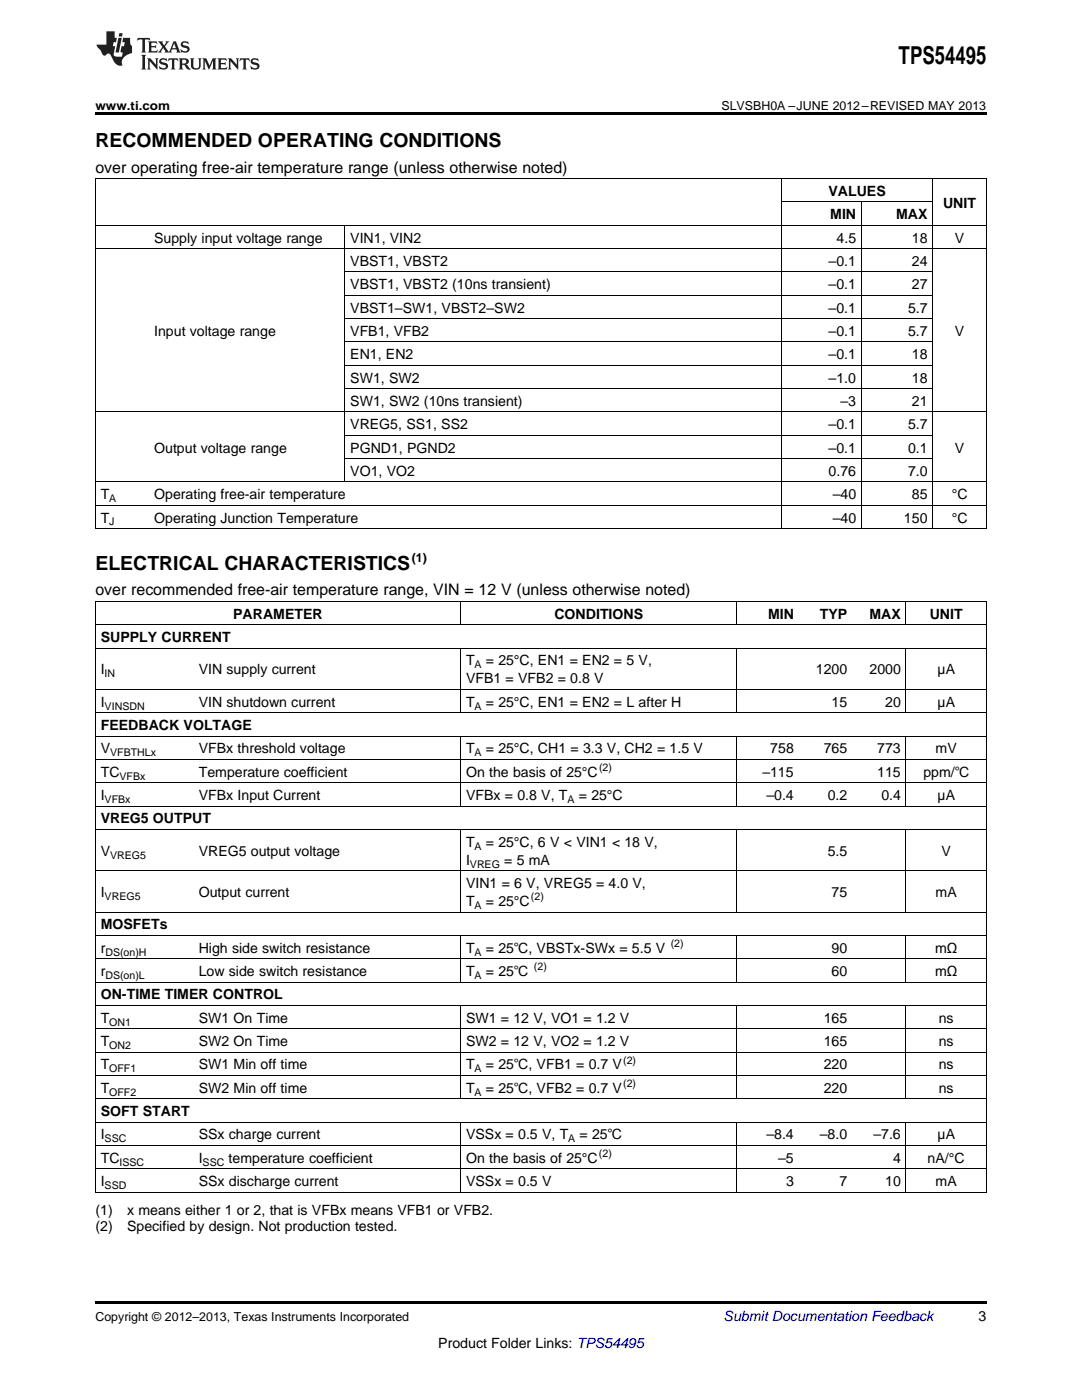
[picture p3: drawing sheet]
<svg xmlns="http://www.w3.org/2000/svg" width="216mm" height="279mm" viewBox="0 0 216 279" stroke-linecap="round" stroke-linejoin="round" font-family="sans-serif">
<defs><g id="words">
<text font-size="4.9" x="179.3" y="12.8">TPS54495</text>
<g font-size="3.9">
<text x="19" y="29.3">RECOMMENDED OPERATING CONDITIONS</text>
<text x="19" y="113.7">ELECTRICAL CHARACTERISTICS</text>
</g>
<g font-size="3.2">
<text x="19" y="34.4">over operating free-air temperature range (unless otherwise noted)</text>
<text x="19" y="118.8">over recommended free-air temperature range, VIN = 12 V (unless otherwise noted)</text>
</g>
<g font-size="2.8">
<text x="165.3" y="39.1">VALUES</text>
<text x="188.2" y="41.4">UNIT</text>
<text x="165.7" y="43.7">MIN</text>
<text x="178.8" y="43.7">MAX</text>
<text x="30.8" y="48.4">Supply input voltage range</text>
<text x="69.9" y="48.4">VIN1, VIN2</text>
<text x="69.9" y="53.1">VBST1, VBST2</text>
<text x="165.3" y="53.1">–0.1</text>
<text x="166.9" y="48.4">4.5</text>
<text x="182" y="48.4">18</text>
<text x="182" y="53.1">24</text>
<text x="190.5" y="48.4">V</text>
<text x="69.9" y="57.7">VBST1, VBST2 (10ns transient)</text>
<text x="165.3" y="57.7">–0.1</text>
<text x="182" y="57.7">27</text>
<text x="69.9" y="62.4">VBST1–SW1, VBST2–SW2</text>
<text x="165.3" y="62.4">–0.1</text>
<text x="181.2" y="62.4">5.7</text>
<text x="30.8" y="67">Input voltage range</text>
<text x="69.9" y="67">VFB1, VFB2</text>
<text x="69.9" y="71.7">EN1, EN2</text>
<text x="165.3" y="67">–0.1</text>
<text x="165.3" y="71.7">–0.1</text>
<text x="181.2" y="67">5.7</text>
<text x="182" y="71.7">18</text>
<text x="190.5" y="67">V</text>
<text x="69.9" y="76.3">SW1, SW2</text>
<text x="165.3" y="76.3">–1.0</text>
<text x="182" y="76.3">18</text>
<text x="69.9" y="81">SW1, SW2 (10ns transient)</text>
<text x="167.7" y="81">–3</text>
<text x="182" y="81">21</text>
<text x="69.9" y="85.7">VREG5, SS1, SS2</text>
<text x="165.3" y="85.7">–0.1</text>
<text x="181.2" y="85.7">5.7</text>
<text x="30.8" y="90.3">Output voltage range</text>
<text x="69.9" y="90.3">PGND1, PGND2</text>
<text x="69.9" y="95">VO1, VO2</text>
<text x="165.3" y="90.3">–0.1</text>
<text x="165.3" y="95">0.76</text>
<text x="181.2" y="90.3">0.1</text>
<text x="181.2" y="95">7.0</text>
<text x="190.5" y="90.3">V</text>
<text x="20.1" y="99.6">T</text>
<text x="30.8" y="99.6">Operating free-air temperature</text>
<text x="166.2" y="99.6">–40</text>
<text x="182" y="99.6">85</text>
<text x="189.9" y="99.6">°C</text>
<text x="20.1" y="104.3">T</text>
<text x="30.8" y="104.3">Operating Junction Temperature</text>
<text x="166.2" y="104.3">–40</text>
<text x="180.4" y="104.3">150</text>
<text x="189.9" y="104.3">°C</text>
<text x="46.5" y="123.5">PARAMETER</text>
<text x="110.6" y="123.5">CONDITIONS</text>
<text x="153.2" y="123.5">MIN</text>
<text x="163.6" y="123.5">TYP</text>
<text x="173.5" y="123.5">MAX</text>
<text x="185.5" y="123.5">UNIT</text>
<text x="20.1" y="128.1">SUPPLY CURRENT</text>
<text x="20.1" y="134.6">I</text>
<text x="39.7" y="134.6">VIN supply current</text>
<text x="93" y="132.8">T</text>
<text x="93" y="136.4">VFB1 = VFB2 = 0.8 V</text>
<text x="96.9" y="132.8">= 25°C, EN1 = EN2 = 5 V,</text>
<text x="162.8" y="134.6">1200</text>
<text x="173.5" y="134.6">2000</text>
<text x="187.1" y="134.6">µA</text>
<text x="20.1" y="141">I</text>
<text x="39.7" y="141">VIN shutdown current</text>
<text x="93" y="141">T</text>
<text x="96.9" y="141">= 25°C, EN1 = EN2 = L after H</text>
<text x="165.9" y="141">15</text>
<text x="176.6" y="141">20</text>
<text x="187.1" y="141">µA</text>
<text x="20.1" y="145.7">FEEDBACK VOLTAGE</text>
<text x="20.1" y="150.4">V</text>
<text x="20.1" y="155">TC</text>
<text x="39.7" y="150.4">VFBx threshold voltage</text>
<text x="39.7" y="155">Temperature coefficient</text>
<text x="93" y="150.4">T</text>
<text x="93" y="155">On the basis of 25°C</text>
<text x="96.9" y="150.4">= 25°C, CH1 = 3.3 V, CH2 = 1.5 V</text>
<text x="152.1" y="155">–115</text>
<text x="153.7" y="150.4">758</text>
<text x="164.4" y="150.4">765</text>
<text x="175" y="150.4">773</text>
<text x="175" y="155">115</text>
<text x="184.3" y="155">ppm/℃</text>
<text x="186.7" y="150.4">mV</text>
<text x="20.1" y="159.7">I</text>
<text x="39.7" y="159.7">VFBx Input Current</text>
<text x="93" y="159.7">VFBx = 0.8 V, T</text>
<text x="115.5" y="159.7">= 25°C</text>
<text x="152.9" y="159.7">–0.4</text>
<text x="165.2" y="159.7">0.2</text>
<text x="175.9" y="159.7">0.4</text>
<text x="187.1" y="159.7">µA</text>
<text x="20.1" y="164.3">VREG5 OUTPUT</text>
<text x="20.1" y="170.8">V</text>
<text x="39.7" y="170.8">VREG5 output voltage</text>
<text x="93" y="169">T</text>
<text x="93" y="172.6">I</text>
<text x="96.9" y="169">= 25°C, 6 V &lt; VIN1 &lt; 18 V,</text>
<text x="100.6" y="172.6">= 5 mA</text>
<text x="165.2" y="170.8">5.5</text>
<text x="187.9" y="170.8">V</text>
<text x="20.1" y="179">I</text>
<text x="39.7" y="179">Output current</text>
<text x="93" y="177.2">VIN1 = 6 V, VREG5 = 4.0 V,</text>
<text x="165.9" y="179">75</text>
<text x="186.7" y="179">mA</text>
<text x="20.1" y="185.5">MOSFETs</text>
<text x="93" y="180.8">T</text>
<text x="96.9" y="180.8">= 25°C</text>
<text x="20.1" y="190.1">r</text>
<text x="39.7" y="190.1">High side switch resistance</text>
<text x="93" y="190.1">T</text>
<text x="96.9" y="190.1">= 25℃, VBSTx-SWx = 5.5 V</text>
<text x="165.9" y="190.1">90</text>
<text x="186.6" y="190.1">mΩ</text>
<text x="20.1" y="194.8">r</text>
<text x="39.7" y="194.8">Low side switch resistance</text>
<text x="93" y="194.8">T</text>
<text x="96.9" y="194.8">= 25℃</text>
<text x="165.9" y="194.8">60</text>
<text x="186.6" y="194.8">mΩ</text>
<text x="20.1" y="199.5">ON-TIME TIMER CONTROL</text>
<text x="20.1" y="204.1">T</text>
<text x="20.1" y="208.8">T</text>
<text x="39.7" y="204.1">SW1 On Time</text>
<text x="39.7" y="208.8">SW2 On Time</text>
<text x="93" y="204.1">SW1 = 12 V, VO1 = 1.2 V</text>
<text x="93" y="208.8">SW2 = 12 V, VO2 = 1.2 V</text>
<text x="164.4" y="204.1">165</text>
<text x="164.4" y="208.8">165</text>
<text x="187.3" y="204.1">ns</text>
<text x="187.3" y="208.8">ns</text>
<text x="20.1" y="213.4">T</text>
<text x="39.7" y="213.4">SW1 Min off time</text>
<text x="93" y="213.4">T</text>
<text x="96.9" y="213.4">= 25℃, VFB1 = 0.7 V</text>
<text x="164.4" y="213.4">220</text>
<text x="187.3" y="213.4">ns</text>
<text x="20.1" y="218.1">T</text>
<text x="39.7" y="218.1">SW2 Min off time</text>
<text x="93" y="218.1">T</text>
<text x="96.9" y="218.1">= 25℃, VFB2 = 0.7 V</text>
<text x="164.4" y="218.1">220</text>
<text x="187.3" y="218.1">ns</text>
<text x="20.1" y="222.7">SOFT START</text>
<text x="20.1" y="227.4">I</text>
<text x="39.7" y="227.4">SSx charge current</text>
<text x="93" y="227.4">VSSx = 0.5 V, T</text>
<text x="115.6" y="227.4">= 25℃</text>
<text x="152.9" y="227.4">–8.4</text>
<text x="163.6" y="227.4">–8.0</text>
<text x="174.3" y="227.4">–7.6</text>
<text x="187.1" y="227.4">µA</text>
<text x="20.1" y="232.1">TC</text>
<text x="39.7" y="232.1">I</text>
<text x="45.6" y="232.1">temperature coefficient</text>
<text x="93" y="232.1">On the basis of 25°C</text>
<text x="155.3" y="232.1">–5</text>
<text x="178.2" y="232.1">4</text>
<text x="185.1" y="232.1">nA/°C</text>
<text x="20.1" y="236.7">I</text>
<text x="39.7" y="236.7">SSx discharge current</text>
<text x="93" y="236.7">VSSx = 0.5 V</text>
<text x="156.8" y="236.7">3</text>
<text x="167.5" y="236.7">7</text>
<text x="176.6" y="236.7">10</text>
<text x="186.7" y="236.7">mA</text>
<text x="19" y="242.6">(1)</text>
<text x="19" y="245.7">(2)</text>
<text x="25.4" y="242.6">x means either 1 or 2, that is VFBx means VFB1 or VFB2.</text>
<text x="25.4" y="245.7">Specified by design. Not production tested.</text>
<text x="195.3" y="263.6">3</text>
<text x="87.5" y="269">Product Folder Links: TPS54495</text>
</g>
<text font-size="2.8" fill="#0000c8" x="144.4" y="263.6">Submit Documentation Feedback</text>
<g font-size="2.5">
<text x="19" y="21.9">www.ti.com</text>
<text x="144" y="21.9">SLVSBH0A –JUNE 2012–REVISED MAY 2013</text>
<text x="82.2" y="112.1">(1)</text>
<text x="19" y="263.6">Copyright © 2012–2013, Texas Instruments Incorporated</text>
</g>
<g font-size="2.1">
<text x="21.8" y="100.2">A</text>
<text x="21.8" y="104.8">J</text>
<text x="20.9" y="135.1">IN</text>
<text x="94.7" y="133.3">A</text>
<text x="20.9" y="141.6">VINSDN</text>
<text x="94.7" y="141.6">A</text>
<text x="22" y="150.9">VFBTHLx</text>
<text x="23.8" y="155.6">VFBx</text>
<text x="94.7" y="150.9">A</text>
<text x="119.5" y="153.9">(2)</text>
<text x="20.9" y="160.2">VFBx</text>
<text x="113.2" y="160.2">A</text>
<text x="22" y="171.3">VREG5</text>
<text x="93.8" y="173.1">VREG</text>
<text x="94.7" y="169.5">A</text>
<text x="20.9" y="179.6">VREG5</text>
<text x="105.9" y="179.7">(2)</text>
<text x="94.7" y="181.4">A</text>
<text x="21" y="190.7">DS(on)H</text>
<text x="94.7" y="190.7">A</text>
<text x="133.8" y="189">(2)</text>
<text x="21" y="195.4">DS(on)L</text>
<text x="94.7" y="195.4">A</text>
<text x="106.5" y="193.7">(2)</text>
<text x="21.8" y="204.7">ON1</text>
<text x="21.8" y="209.3">ON2</text>
<text x="21.8" y="214">OFF1</text>
<text x="94.7" y="214">A</text>
<text x="124.4" y="212.3">(2)</text>
<text x="21.8" y="218.7">OFF2</text>
<text x="94.7" y="218.7">A</text>
<text x="124.4" y="217">(2)</text>
<text x="20.9" y="228">SSC</text>
<text x="113.4" y="228">A</text>
<text x="23.8" y="232.6">ISSC</text>
<text x="40.4" y="232.6">SSC</text>
<text x="119.5" y="230.9">(2)</text>
<text x="20.9" y="237.3">SSD</text>
</g>
</g></defs>
<path d="M19 22.5h177.8v.5h-177.8zM19 259.7h177.8v.5h-177.8z" fill="#000"/>
<g fill="none" stroke="#000" stroke-width=".2">
<path d="M19 35.6h177.8M19.1 35.7v69.9M155.9 35.7v69.9M186.1 35.7v69.9M196.8 35.7v69.9M19 49.6h177.8M19 45h177.8M68.8 45v51.2M68.8 58.9h117.4M68.8 54.3h117.4M155.9 40.3h30.2M171.9 40.4v65.2"/>
<path d="M68.8 77.6h117.4M68.8 72.9h117.4M68.8 68.2h117.4M68.8 63.6h117.4M19 96.2h177.8M19 82.2h177.8M68.8 91.5h117.4M68.8 86.9h117.4M19 105.5h177.8M19 100.8h177.8M19 137.6h177.8M19 129.3h177.8"/>
<path d="M19 124.7h177.8M19 120h177.8M19.1 120.1v117.9M91.9 120.1v4.6M91.9 129.4v12.9M147 120.1v4.6M147 129.4v12.9M180.8 120.1v4.6M180.8 129.4v12.9M196.8 120.1v117.9M19 156.2h177.8M19 151.6h177.8"/>
<path d="M19 146.9h177.8M19 142.3h177.8M91.9 147v13.9M147 147v13.9M180.8 147v13.9M19 173.8h177.8M19 165.5h177.8M19 160.9h177.8M91.9 165.6v16.5M147 165.6v16.5M180.8 165.6v16.5M19 196h177.8"/>
<path d="M19 191.4h177.8M19 186.7h177.8M19 182.1h177.8M91.9 186.8v9.3M147 186.8v9.3M180.8 186.8v9.3M19 219.3h177.8M19 214.6h177.8M19 210h177.8M19 205.3h177.8M19 200.7h177.8M91.9 200.7v18.7"/>
<path d="M147 200.7v18.7M180.8 200.7v18.7M19 237.9h177.8M19 233.3h177.8M19 228.6h177.8M19 224h177.8M91.9 224v14M147 224v14M180.8 224v14"/>
</g>
<g fill="#231f20">
<path d="M27.5 7.6l-.1 .5 .4-.2h.6v.1v2.1l-.2 .4h1l-.3-.4v-2.1l.1-.1h.5l.5 .2-.2-.5zM29.5 8.3l.2 .3v1.5l-.2 .4h1.8l.2-.6a1.04 1.04 0 0 1-1.3 .2v-.7h.6l.3 .2v-.6l-.3 .2h-.6v-.6l.8-.1 .4 .3-.2-.5zM31.5 8.3l.9 1.1-.9 1.1h.8l-.2-.2 .5-.7 .4 .7-.2 .2h1.5l-.1-.2 .1-.4h.9l.1 .4-.2 .2h1l-.3-.3-.7-1.9h-.5l-.9 2-.8-1 .9-1h-.8l.1 .3-.3 .5-.4-.6 .2-.2zM34.7 8.6l.4 1h-.7zM36.3 8.4a.63 .63 0 0 0-.2 .7 .63 .63 0 0 0 .6 .4l.6 .2 .1 .2a.75 .75 0 0 1-.7 .4 .75 .75 0 0 1-.6-.5l.1 .7 .1-.1a1.11 1.11 0 0 0 1.5-.6 1.13 1.13 0 0 0-1.2-.8l-.1-.4a1.04 1.04 0 0 1 1.2 .2l-.2-.5-.1 .1-.5-.2zM28.2 10.9l.2 .4v2.2l-.2 .4h1l-.3-.4v-2.2l.3-.4zM29.3 11.6l.3 .4v1.5l-.3 .4h.8l-.2-.4v-1.3l1.5 1.7v-1.9l.2-.4h-.7l.2 .4v.9l-1.1-1.3zM32 11.8a.62 .62 0 0 0-.2 .7 .62 .62 0 0 0 .6 .4l.6 .1 .1 .3a.76 .76 0 0 1-.7 .3 .76 .76 0 0 1-.6-.4l.1 .7 .1-.1a1.11 1.11 0 0 0 1.5-.6 1.13 1.13 0 0 0-1.2-.8l-.1-.4a1.04 1.04 0 0 1 1.2 .2l-.2-.6-.1 .1-.5-.1zM33.7 11.6l-.2 .6a.61 .61 0 0 1 .8-.3v1.6l-.2 .4h.9l-.2-.4v-1.6a.63 .63 0 0 1 .8 .3l-.2-.6zM35.6 11.6l.3 .4v1.5l-.3 .4h1l-.2-.2v-.8l.5 .2a.76 .76 0 0 0 1.2 .7l-1-1a.58 .58 0 0 0 .6-.5 .58 .58 0 0 0-.5-.6zM36.4 11.9h.1a.45 .45 0 0 1 .5 .1 .45 .45 0 0 1 .1 .5l-.7 .2zM37.9 11.6l.2 .2a2.17 2.17 0 0 0 .3 1.9 .99 .99 0 0 0 1.6-.6v-1.1l.2-.4h-.7l.2 .2a1.92 1.92 0 0 1-.2 1.8 .6 .6 0 0 1-.9-.5v-1.1l.2-.4zM40.4 11.6l.2 .4v1.5l-.2 .4h.7l-.2-.4v-1.4l.8 1.8 .8-1.8v1.4l-.2 .4h.9l-.2-.4v-1.5l.2-.4h-.8l-.6 1.5-.6-1.5zM43.4 11.6l.2 .4v1.5l-.2 .4h1.8l.2-.6a1.04 1.04 0 0 1-1.3 .1v-.6h.5l.4 .2v-.6l-.4 .2h-.5v-.7h.8l.3 .3-.1-.6zM45.5 11.6l.2 .4v1.5l-.2 .4h.7l-.2-.4v-1.3l1.5 1.7v-1.9l.2-.4h-.7l.2 .4v.9l-1.1-1.3zM47.9 11.6l-.1 .6a.61 .61 0 0 1 .8-.3v1.6l-.3 .4h1l-.3-.4 .1-1.6a.63 .63 0 0 1 .7 .3l-.1-.6zM50.2 11.8a.62 .62 0 0 0-.2 .7 .62 .62 0 0 0 .6 .4l.6 .1 .2 .3a.76 .76 0 0 1-.8 .3 .76 .76 0 0 1-.6-.4l.1 .7 .2-.1a1.11 1.11 0 0 0 1.5-.6 1.13 1.13 0 0 0-1.3-.8l-.1-.4a1.04 1.04 0 0 1 1.2 .2l-.1-.6-.2 .1-.5-.1z"/>
<path d="M21.2 6.3v2.6h-1.9l.1 .4 .7 .9a.91 .91 0 0 0 1 .8 .56 .56 0 0 1 .5-.3 .56 .56 0 0 1 .5 .3l.4 .8a1.53 1.53 0 0 0 1.9 1.2 1.54 1.54 0 0 1 1-2.1l.9-.3v-1.4a1.52 1.52 0 0 1-.3-1.6h-1.4l-.2 .8h.5l-.2 .8h-.4l-.2 1v.2l.4 .1-.2 .8a1.93 1.93 0 0 1-1.6-.3l.3-1.8h-.5l.2-.8h.4l.2-.8h-.4v-1.3zM23.6 7.6l-.6 2.9h.7l.6-2.9zM23.8 6.6l-.1 .7h.6l.2-.7z"/>
</g>
<use href="#words"/>
</svg>
